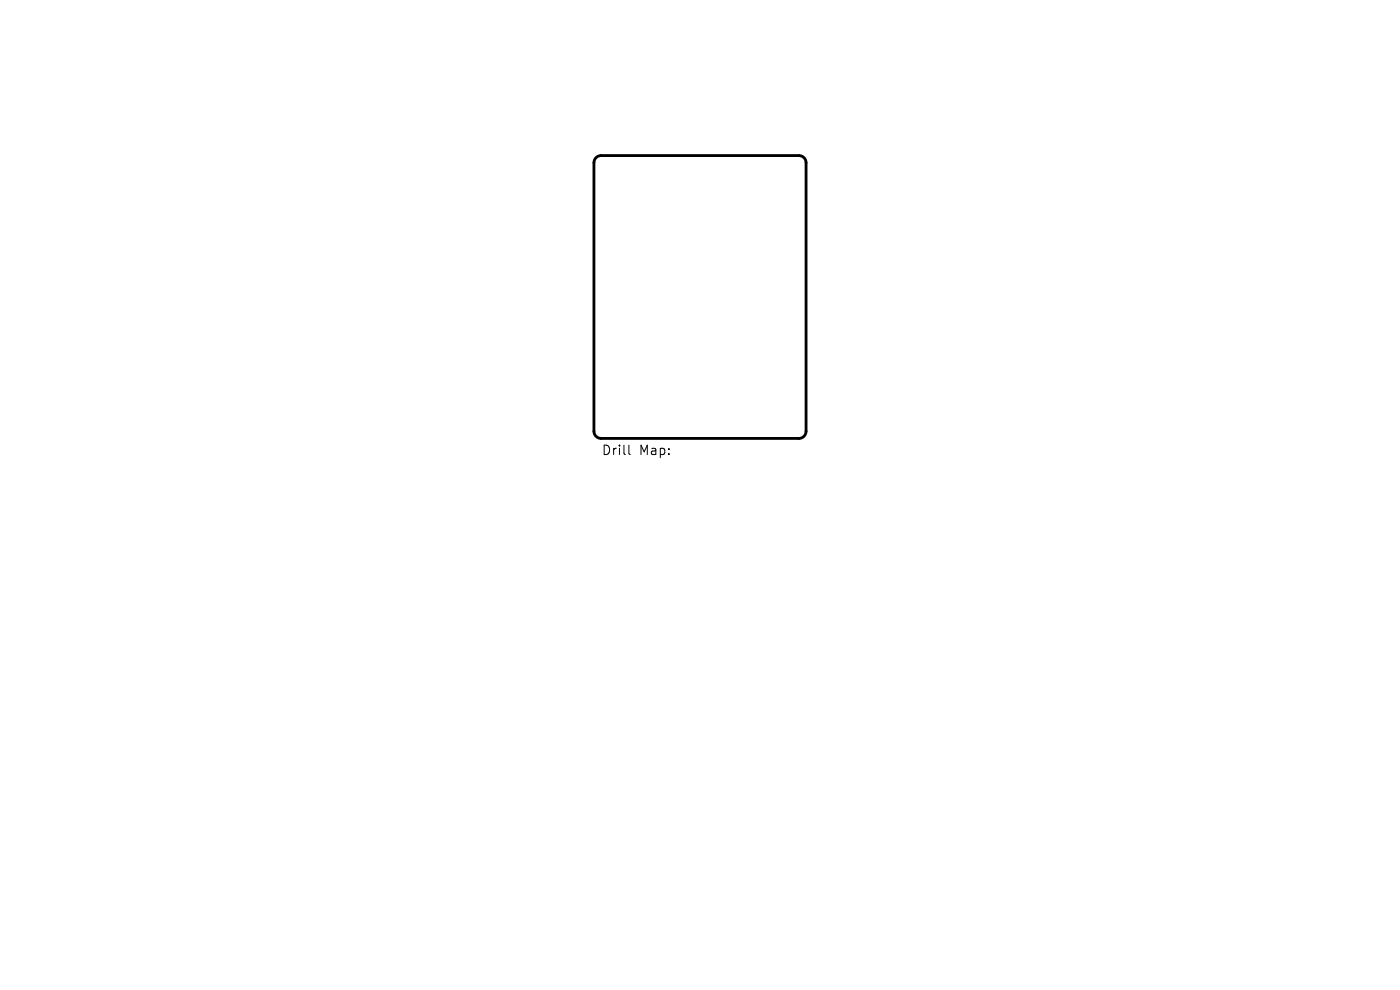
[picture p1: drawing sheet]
<svg xmlns="http://www.w3.org/2000/svg" width="297mm" height="210mm" viewBox="0 0 297 210" stroke-linecap="round" stroke-linejoin="round" font-family="sans-serif">
<defs><g id="words">
<g font-size="2.8">
<text x="127.7" y="96.8">Drill</text>
<text x="135.6" y="96.8">Map:</text>
</g>
</g></defs>
<path d="M126.5 33.4l1-.4h42a1.5 1.5 0 0 1 1.5 1.5v57a1.5 1.5 0 0 1-1.5 1.5h-42a1.5 1.5 0 0 1-1.5-1.5v-57l.2-.8z" fill="none" stroke="#000" stroke-width=".6"/>
<path d="M133.4 94.4v1.7l.3 .3" fill="none" stroke="#000" stroke-width=".21"/>
<use href="#words"/>
</svg>
